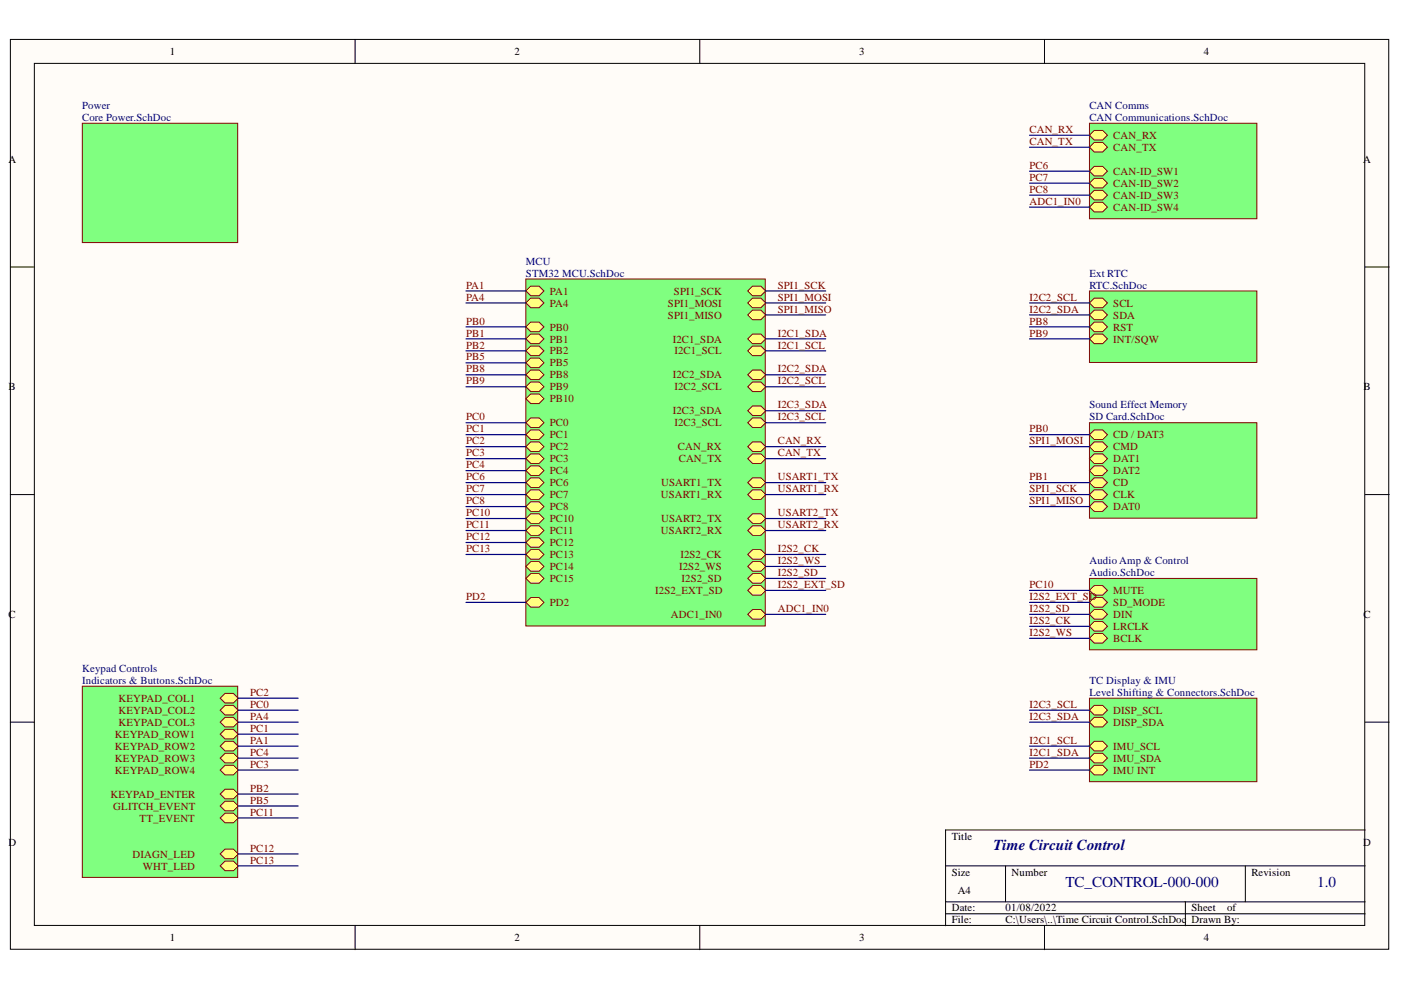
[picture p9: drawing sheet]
<svg xmlns="http://www.w3.org/2000/svg" width="297mm" height="210mm" viewBox="0 0 297 210" stroke-linecap="round" stroke-linejoin="round" font-family="sans-serif">
<defs><g id="words">
<g font-size="3.2" fill="#000080">
<text x="210.7" y="180.3">Time Circuit Control</text>
<text x="225.9" y="188">TC_CONTROL-000-000</text>
<text x="279.3" y="188">1.0</text>
</g>
<g font-size="2.3">
<text x="36" y="11.7">1</text>
<text x="109.1" y="11.7">2</text>
<text x="182.2" y="11.7">3</text>
<text x="255.2" y="11.7">4</text>
<text x="1.8" y="34.5">A</text>
<text x="289" y="34.5">A</text>
<text x="1.8" y="82.8">B</text>
<text x="289.1" y="82.8">B</text>
<text x="1.8" y="131">C</text>
<text x="289.1" y="131">C</text>
<text x="1.8" y="179.3">D</text>
<text x="201.8" y="178">Title</text>
<text x="289" y="179.3">D</text>
<text x="201.8" y="185.6">Size</text>
<text x="214.5" y="185.6">Number</text>
<text x="265.3" y="185.6">Revision</text>
<text x="203" y="189.4">A4</text>
<text x="201.8" y="193.3">Date:</text>
<text x="201.8" y="195.8">File:</text>
<text x="213.2" y="193.3">01/08/2022</text>
<text x="213.2" y="195.8">C:\Users\..\Time Circuit Control.SchDoc</text>
<text x="252.6" y="193.3">Sheet</text>
<text x="252.6" y="195.8">Drawn By:</text>
<text x="260.2" y="193.3">of</text>
<text x="36" y="199.6">1</text>
<text x="109.1" y="199.6">2</text>
<text x="182.2" y="199.6">3</text>
<text x="255.2" y="199.6">4</text>
</g>
<g font-size="2.3" fill="#000080">
<text x="17.4" y="23.1">Power</text>
<text x="231" y="23.1">CAN Comms</text>
<text x="17.4" y="25.6">Core Power.SchDoc</text>
<text x="231" y="25.6">CAN Communications.SchDoc</text>
<text x="111.5" y="56.1">MCU</text>
<text x="111.5" y="58.7">STM32 MCU.SchDoc</text>
<text x="231" y="58.7">Ext RTC</text>
<text x="231" y="61.2">RTC.SchDoc</text>
<text x="231" y="86.6">Sound Effect Memory</text>
<text x="231" y="89.1">SD Card.SchDoc</text>
<text x="231" y="119.6">Audio Amp &amp; Control</text>
<text x="231" y="122.2">Audio.SchDoc</text>
<text x="17.4" y="142.4">Keypad Controls</text>
<text x="17.4" y="145">Indicators &amp; Buttons.SchDoc</text>
<text x="231" y="145">TC Display &amp; IMU</text>
<text x="231" y="147.5">Level Shifting &amp; Connectors.SchDoc</text>
</g>
<g font-size="2.3" fill="#800000">
<text x="218.3" y="28.2">CAN_RX</text>
<text x="236" y="29.4">CAN_RX</text>
<text x="218.3" y="30.7">CAN_TX</text>
<text x="218.3" y="35.8">PC6</text>
<text x="236" y="32">CAN_TX</text>
<text x="218.3" y="40.8">PC8</text>
<text x="218.3" y="38.3">PC7</text>
<text x="236" y="37">CAN-ID_SW1</text>
<text x="236" y="39.6">CAN-ID_SW2</text>
<text x="218.3" y="43.5">ADC1_IN0</text>
<text x="236" y="42.1">CAN-ID_SW3</text>
<text x="236" y="44.7">CAN-ID_SW4</text>
<text x="98.8" y="61.2">PA1</text>
<text x="98.8" y="63.7">PA4</text>
<text x="116.6" y="62.5">PA1</text>
<text x="116.6" y="65">PA4</text>
<text x="141.6" y="65">SPI1_MOSI</text>
<text x="142.9" y="62.5">SPI1_SCK</text>
<text x="164.9" y="61.2">SPI1_SCK</text>
<text x="164.9" y="63.7">SPI1_MOSI</text>
<text x="218.3" y="63.7">I2C2_SCL</text>
<text x="236" y="65">SCL</text>
<text x="98.8" y="68.8">PB0</text>
<text x="98.8" y="71.4">PB1</text>
<text x="116.6" y="70.1">PB0</text>
<text x="141.6" y="67.6">SPI1_MISO</text>
<text x="164.9" y="66.3">SPI1_MISO</text>
<text x="164.9" y="71.4">I2C1_SDA</text>
<text x="218.3" y="66.3">I2C2_SDA</text>
<text x="218.3" y="71.4">PB9</text>
<text x="218.3" y="68.8">PB8</text>
<text x="236" y="67.6">SDA</text>
<text x="236" y="70.1">RST</text>
<text x="98.8" y="73.9">PB2</text>
<text x="98.8" y="76.4">PB5</text>
<text x="116.6" y="75.2">PB2</text>
<text x="116.6" y="72.6">PB1</text>
<text x="116.6" y="77.7">PB5</text>
<text x="142.6" y="72.6">I2C1_SDA</text>
<text x="143" y="75.2">I2C1_SCL</text>
<text x="164.9" y="73.9">I2C1_SCL</text>
<text x="236" y="72.6">INT/SQW</text>
<text x="98.8" y="79">PB8</text>
<text x="98.8" y="81.5">PB9</text>
<text x="116.6" y="82.8">PB9</text>
<text x="116.6" y="80.2">PB8</text>
<text x="142.6" y="80.2">I2C2_SDA</text>
<text x="143" y="82.8">I2C2_SCL</text>
<text x="164.9" y="79">I2C2_SDA</text>
<text x="164.9" y="81.5">I2C2_SCL</text>
<text x="98.8" y="89.1">PC0</text>
<text x="116.6" y="85.3">PB10</text>
<text x="142.6" y="87.8">I2C3_SDA</text>
<text x="164.9" y="86.6">I2C3_SDA</text>
<text x="164.9" y="89.1">I2C3_SCL</text>
<text x="98.8" y="91.6">PC1</text>
<text x="98.8" y="94.2">PC2</text>
<text x="116.6" y="92.9">PC1</text>
<text x="116.6" y="90.4">PC0</text>
<text x="116.6" y="95.4">PC2</text>
<text x="143" y="90.4">I2C3_SCL</text>
<text x="143.7" y="95.4">CAN_RX</text>
<text x="164.9" y="94.2">CAN_RX</text>
<text x="218.3" y="94.2">SPI1_MOSI</text>
<text x="218.3" y="91.6">PB0</text>
<text x="236" y="92.9">CD / DAT3</text>
<text x="236" y="95.4">CMD</text>
<text x="98.8" y="96.7">PC3</text>
<text x="98.8" y="99.3">PC4</text>
<text x="98.8" y="101.8">PC6</text>
<text x="116.6" y="100.5">PC4</text>
<text x="116.6" y="98">PC3</text>
<text x="143.9" y="98">CAN_TX</text>
<text x="164.9" y="96.7">CAN_TX</text>
<text x="164.9" y="101.8">USART1_TX</text>
<text x="218.3" y="101.8">PB1</text>
<text x="236" y="98">DAT1</text>
<text x="236" y="100.5">DAT2</text>
<text x="98.8" y="104.4">PC7</text>
<text x="98.8" y="106.9">PC8</text>
<text x="116.6" y="105.7">PC7</text>
<text x="116.6" y="103.1">PC6</text>
<text x="140.1" y="105.7">USART1_RX</text>
<text x="140.2" y="103.1">USART1_TX</text>
<text x="164.9" y="104.4">USART1_RX</text>
<text x="218.3" y="104.4">SPI1_SCK</text>
<text x="218.3" y="106.9">SPI1_MISO</text>
<text x="236" y="103.1">CD</text>
<text x="236" y="105.7">CLK</text>
<text x="98.8" y="112">PC11</text>
<text x="98.8" y="109.5">PC10</text>
<text x="116.6" y="113.3">PC11</text>
<text x="116.6" y="110.7">PC10</text>
<text x="116.6" y="108.2">PC8</text>
<text x="140.1" y="113.3">USART2_RX</text>
<text x="140.2" y="110.7">USART2_TX</text>
<text x="164.9" y="109.5">USART2_TX</text>
<text x="164.9" y="112">USART2_RX</text>
<text x="236" y="108.2">DAT0</text>
<text x="98.8" y="114.6">PC12</text>
<text x="98.8" y="117.1">PC13</text>
<text x="116.6" y="115.8">PC12</text>
<text x="116.6" y="118.4">PC13</text>
<text x="144.2" y="118.4">I2S2_CK</text>
<text x="164.9" y="117.1">I2S2_CK</text>
<text x="164.9" y="119.6">I2S2_WS</text>
<text x="116.6" y="123.4">PC15</text>
<text x="116.6" y="120.9">PC14</text>
<text x="138.9" y="126">I2S2_EXT_SD</text>
<text x="144" y="120.9">I2S2_WS</text>
<text x="144.5" y="123.4">I2S2_SD</text>
<text x="164.9" y="122.2">I2S2_SD</text>
<text x="164.9" y="124.7">I2S2_EXT_SD</text>
<text x="218.3" y="124.7">PC10</text>
<text x="236" y="126">MUTE</text>
<text x="98.8" y="127.2">PD2</text>
<text x="116.6" y="128.5">PD2</text>
<text x="142.2" y="131">ADC1_IN0</text>
<text x="164.9" y="129.8">ADC1_IN0</text>
<text x="218.3" y="129.8">I2S2_SD</text>
<text x="218.3" y="127.2">I2S2_EXT_SD</text>
<text x="236" y="131">DIN</text>
<text x="236" y="128.5">SD_MODE</text>
<text x="218.3" y="134.8">I2S2_WS</text>
<text x="218.3" y="132.3">I2S2_CK</text>
<text x="236" y="133.6">LRCLK</text>
<text x="236" y="136.1">BCLK</text>
<text x="25.1" y="148.8">KEYPAD_COL1</text>
<text x="53" y="147.5">PC2</text>
<text x="25.1" y="151.3">KEYPAD_COL2</text>
<text x="25.1" y="153.9">KEYPAD_COL3</text>
<text x="53" y="155.1">PC1</text>
<text x="53" y="150.1">PC0</text>
<text x="53" y="152.6">PA4</text>
<text x="218.3" y="152.6">I2C3_SDA</text>
<text x="218.3" y="150.1">I2C3_SCL</text>
<text x="236" y="153.9">DISP_SDA</text>
<text x="236" y="151.3">DISP_SCL</text>
<text x="24.4" y="158.9">KEYPAD_ROW2</text>
<text x="24.4" y="156.4">KEYPAD_ROW1</text>
<text x="24.4" y="161.5">KEYPAD_ROW3</text>
<text x="53" y="160.2">PC4</text>
<text x="53" y="157.7">PA1</text>
<text x="218.3" y="160.2">I2C1_SDA</text>
<text x="218.3" y="157.7">I2C1_SCL</text>
<text x="236" y="161.5">IMU_SDA</text>
<text x="236" y="158.9">IMU_SCL</text>
<text x="24.4" y="164.1">KEYPAD_ROW4</text>
<text x="53" y="162.7">PC3</text>
<text x="53" y="167.9">PB2</text>
<text x="218.3" y="162.7">PD2</text>
<text x="236" y="164.1">IMU INT</text>
<text x="23.4" y="169.2">KEYPAD_ENTER</text>
<text x="24" y="171.7">GLITCH_EVENT</text>
<text x="53" y="173">PC11</text>
<text x="53" y="170.4">PB5</text>
<text x="29.6" y="174.2">TT_EVENT</text>
<text x="28.1" y="181.8">DIAGN_LED</text>
<text x="30.3" y="184.4">WHT_LED</text>
<text x="53" y="183.1">PC13</text>
<text x="53" y="180.6">PC12</text>
</g>
</g></defs>
<g fill="#fffcf8" stroke="#000" stroke-width=".21">
<path d="M2.2 8.4h292.2v192.9h-292.2z"/>
<path d="M7.3 13.4h282.1v182.8h-282.1z"/>
</g>
<g fill="none" stroke="#000" stroke-width=".21">
<path d="M75.3 8.4v5M148.4 8.4v5M221.5 8.4v5M2.2 56.6h5.1M289.5 56.6h5M2.2 104.9h5.1M289.5 104.9h5M2.2 153.1h5.1M289.5 153.1h5M289.5 176h-89v20.3M75.3 196.3v5.1M148.4 196.3v5.1"/>
<path d="M200.5 183.6h89M200.5 191.2h89M200.5 193.7h89M213.2 183.6v7.6M221.5 196.3v5.1M251.3 191.2v5.1M264 183.6v7.6"/>
</g>
<path d="M111.5 59.2h50.7v73.5h-50.7z" fill="#80ff80" stroke="#800000" stroke-width=".21"/>
<path d="M158.5 61.7l1.1-1h1.7l1.1 1-1.1 1h-1.7z" fill-rule="evenodd" fill="#ffff80"/>
<path d="M158.5 61.7l1.1-1h1.7l1.1 1-1.1 1h-1.7z" fill="none" stroke="#800000" stroke-width=".21"/>
<path d="M158.5 64.2l1.1-1h1.7l1.1 1-1.1 1h-1.7z" fill-rule="evenodd" fill="#ffff80"/>
<path d="M158.5 64.2l1.1-1h1.7l1.1 1-1.1 1h-1.7z" fill="none" stroke="#800000" stroke-width=".21"/>
<path d="M111.5 61.7l1-1h1.8l1 1-1 1h-1.8z" fill-rule="evenodd" fill="#ffff80"/>
<path d="M111.5 61.7l1-1h1.8l1 1-1 1h-1.8z" fill="none" stroke="#800000" stroke-width=".21"/>
<path d="M111.5 64.2l1-1h1.8l1 1-1 1h-1.8z" fill-rule="evenodd" fill="#ffff80"/>
<path d="M111.5 64.2l1-1h1.8l1 1-1 1h-1.8z" fill="none" stroke="#800000" stroke-width=".21"/>
<path d="M111.5 115l1-1h1.8l1 1-1 1h-1.8z" fill-rule="evenodd" fill="#ffff80"/>
<path d="M111.5 115l1-1h1.8l1 1-1 1h-1.8z" fill="none" stroke="#800000" stroke-width=".21"/>
<path d="M158.5 117.6l1.1-1.1h1.7l1.1 1.1-1.1 1h-1.7z" fill-rule="evenodd" fill="#ffff80"/>
<path d="M158.5 117.6l1.1-1.1h1.7l1.1 1.1-1.1 1h-1.7z" fill="none" stroke="#800000" stroke-width=".21"/>
<path d="M111.5 99.8l1-1h1.8l1 1-1 1h-1.8z" fill-rule="evenodd" fill="#ffff80"/>
<path d="M111.5 99.8l1-1h1.8l1 1-1 1h-1.8z" fill="none" stroke="#800000" stroke-width=".21"/>
<path d="M158.5 120.1l1.1-1h1.7l1.1 1-1.1 1h-1.7z" fill-rule="evenodd" fill="#ffff80"/>
<path d="M158.5 120.1l1.1-1h1.7l1.1 1-1.1 1h-1.7z" fill="none" stroke="#800000" stroke-width=".21"/>
<path d="M158.5 122.6l1.1-1h1.7l1.1 1-1.1 1.1h-1.7z" fill-rule="evenodd" fill="#ffff80"/>
<path d="M158.5 122.6l1.1-1h1.7l1.1 1-1.1 1.1h-1.7z" fill="none" stroke="#800000" stroke-width=".21"/>
<path d="M111.5 127.7l1-1h1.8l1 1-1 1h-1.8z" fill-rule="evenodd" fill="#ffff80"/>
<path d="M111.5 127.7l1-1h1.8l1 1-1 1h-1.8z" fill="none" stroke="#800000" stroke-width=".21"/>
<path d="M111.5 122.6l1-1h1.8l1 1-1 1.1h-1.8z" fill-rule="evenodd" fill="#ffff80"/>
<path d="M111.5 122.6l1-1h1.8l1 1-1 1.1h-1.8z" fill="none" stroke="#800000" stroke-width=".21"/>
<path d="M111.5 92.2l1-1h1.8l1 1-1 1h-1.8z" fill-rule="evenodd" fill="#ffff80"/>
<path d="M111.5 92.2l1-1h1.8l1 1-1 1h-1.8z" fill="none" stroke="#800000" stroke-width=".21"/>
<path d="M111.5 89.6l1-1h1.8l1 1-1 1h-1.8z" fill-rule="evenodd" fill="#ffff80"/>
<path d="M111.5 89.6l1-1h1.8l1 1-1 1h-1.8z" fill="none" stroke="#800000" stroke-width=".21"/>
<path d="M111.5 120.1l1-1h1.8l1 1-1 1h-1.8z" fill-rule="evenodd" fill="#ffff80"/>
<path d="M111.5 120.1l1-1h1.8l1 1-1 1h-1.8z" fill="none" stroke="#800000" stroke-width=".21"/>
<path d="M111.5 117.6l1-1.1h1.8l1 1.1-1 1h-1.8z" fill-rule="evenodd" fill="#ffff80"/>
<path d="M111.5 117.6l1-1.1h1.8l1 1.1-1 1h-1.8z" fill="none" stroke="#800000" stroke-width=".21"/>
<path d="M111.5 82l1-1h1.8l1 1-1 1h-1.8z" fill-rule="evenodd" fill="#ffff80"/>
<path d="M111.5 82l1-1h1.8l1 1-1 1h-1.8z" fill="none" stroke="#800000" stroke-width=".21"/>
<path d="M111.5 79.5l1-1h1.8l1 1-1 1h-1.8z" fill-rule="evenodd" fill="#ffff80"/>
<path d="M111.5 79.5l1-1h1.8l1 1-1 1h-1.8z" fill="none" stroke="#800000" stroke-width=".21"/>
<path d="M111.5 112.5l1-1h1.8l1 1-1 1h-1.8z" fill-rule="evenodd" fill="#ffff80"/>
<path d="M111.5 112.5l1-1h1.8l1 1-1 1h-1.8z" fill="none" stroke="#800000" stroke-width=".21"/>
<path d="M111.5 109.9l1-1h1.8l1 1-1 1.1h-1.8z" fill-rule="evenodd" fill="#ffff80"/>
<path d="M111.5 109.9l1-1h1.8l1 1-1 1.1h-1.8z" fill="none" stroke="#800000" stroke-width=".21"/>
<path d="M158.5 125.2l1.1-1h1.7l1.1 1-1.1 1h-1.7z" fill-rule="evenodd" fill="#ffff80"/>
<path d="M158.5 125.2l1.1-1h1.7l1.1 1-1.1 1h-1.7z" fill="none" stroke="#800000" stroke-width=".21"/>
<path d="M158.5 71.8l1.1-1h1.7l1.1 1-1.1 1.1h-1.7z" fill-rule="evenodd" fill="#ffff80"/>
<path d="M158.5 71.8l1.1-1h1.7l1.1 1-1.1 1.1h-1.7z" fill="none" stroke="#800000" stroke-width=".21"/>
<path d="M158.5 74.4l1.1-1h1.7l1.1 1-1.1 1h-1.7z" fill-rule="evenodd" fill="#ffff80"/>
<path d="M158.5 74.4l1.1-1h1.7l1.1 1-1.1 1h-1.7z" fill="none" stroke="#800000" stroke-width=".21"/>
<path d="M111.5 74.4l1-1h1.8l1 1-1 1h-1.8z" fill-rule="evenodd" fill="#ffff80"/>
<path d="M111.5 74.4l1-1h1.8l1 1-1 1h-1.8z" fill="none" stroke="#800000" stroke-width=".21"/>
<path d="M111.5 71.8l1-1h1.8l1 1-1 1.1h-1.8z" fill-rule="evenodd" fill="#ffff80"/>
<path d="M111.5 71.8l1-1h1.8l1 1-1 1.1h-1.8z" fill="none" stroke="#800000" stroke-width=".21"/>
<path d="M158.5 79.5l1.1-1h1.7l1.1 1-1.1 1h-1.7z" fill-rule="evenodd" fill="#ffff80"/>
<path d="M158.5 79.5l1.1-1h1.7l1.1 1-1.1 1h-1.7z" fill="none" stroke="#800000" stroke-width=".21"/>
<path d="M158.5 82l1.1-1h1.7l1.1 1-1.1 1h-1.7z" fill-rule="evenodd" fill="#ffff80"/>
<path d="M158.5 82l1.1-1h1.7l1.1 1-1.1 1h-1.7z" fill="none" stroke="#800000" stroke-width=".21"/>
<path d="M111.5 84.5l1-1h1.8l1 1-1 1.1h-1.8z" fill-rule="evenodd" fill="#ffff80"/>
<path d="M111.5 84.5l1-1h1.8l1 1-1 1.1h-1.8z" fill="none" stroke="#800000" stroke-width=".21"/>
<path d="M111.5 69.3l1-1h1.8l1 1-1 1h-1.8z" fill-rule="evenodd" fill="#ffff80"/>
<path d="M111.5 69.3l1-1h1.8l1 1-1 1h-1.8z" fill="none" stroke="#800000" stroke-width=".21"/>
<path d="M158.5 94.7l1.1-1h1.7l1.1 1-1.1 1h-1.7z" fill-rule="evenodd" fill="#ffff80"/>
<path d="M158.5 94.7l1.1-1h1.7l1.1 1-1.1 1h-1.7z" fill="none" stroke="#800000" stroke-width=".21"/>
<path d="M158.5 97.2l1.1-1h1.7l1.1 1-1.1 1.1h-1.7z" fill-rule="evenodd" fill="#ffff80"/>
<path d="M158.5 97.2l1.1-1h1.7l1.1 1-1.1 1.1h-1.7z" fill="none" stroke="#800000" stroke-width=".21"/>
<path d="M158.5 109.9l1.1-1h1.7l1.1 1-1.1 1.1h-1.7z" fill-rule="evenodd" fill="#ffff80"/>
<path d="M158.5 109.9l1.1-1h1.7l1.1 1-1.1 1.1h-1.7z" fill="none" stroke="#800000" stroke-width=".21"/>
<path d="M111.5 104.9l1-1.1h1.8l1 1.1-1 1h-1.8z" fill-rule="evenodd" fill="#ffff80"/>
<path d="M111.5 104.9l1-1.1h1.8l1 1.1-1 1h-1.8z" fill="none" stroke="#800000" stroke-width=".21"/>
<path d="M111.5 107.4l1-1h1.8l1 1-1 1h-1.8z" fill-rule="evenodd" fill="#ffff80"/>
<path d="M111.5 107.4l1-1h1.8l1 1-1 1h-1.8z" fill="none" stroke="#800000" stroke-width=".21"/>
<path d="M158.5 87.1l1.1-1h1.7l1.1 1-1.1 1h-1.7z" fill-rule="evenodd" fill="#ffff80"/>
<path d="M158.5 87.1l1.1-1h1.7l1.1 1-1.1 1h-1.7z" fill="none" stroke="#800000" stroke-width=".21"/>
<path d="M158.5 112.5l1.1-1h1.7l1.1 1-1.1 1h-1.7z" fill-rule="evenodd" fill="#ffff80"/>
<path d="M158.5 112.5l1.1-1h1.7l1.1 1-1.1 1h-1.7z" fill="none" stroke="#800000" stroke-width=".21"/>
<path d="M111.5 102.3l1-1h1.8l1 1-1 1h-1.8z" fill-rule="evenodd" fill="#ffff80"/>
<path d="M111.5 102.3l1-1h1.8l1 1-1 1h-1.8z" fill="none" stroke="#800000" stroke-width=".21"/>
<path d="M158.5 89.6l1.1-1h1.7l1.1 1-1.1 1h-1.7z" fill-rule="evenodd" fill="#ffff80"/>
<path d="M158.5 89.6l1.1-1h1.7l1.1 1-1.1 1h-1.7z" fill="none" stroke="#800000" stroke-width=".21"/>
<path d="M158.5 102.3l1.1-1h1.7l1.1 1-1.1 1h-1.7z" fill-rule="evenodd" fill="#ffff80"/>
<path d="M158.5 102.3l1.1-1h1.7l1.1 1-1.1 1h-1.7z" fill="none" stroke="#800000" stroke-width=".21"/>
<path d="M158.5 104.9l1.1-1.1h1.7l1.1 1.1-1.1 1h-1.7z" fill-rule="evenodd" fill="#ffff80"/>
<path d="M158.5 104.9l1.1-1.1h1.7l1.1 1.1-1.1 1h-1.7z" fill="none" stroke="#800000" stroke-width=".21"/>
<path d="M111.5 76.9l1-1h1.8l1 1-1 1h-1.8z" fill-rule="evenodd" fill="#ffff80"/>
<path d="M111.5 76.9l1-1h1.8l1 1-1 1h-1.8z" fill="none" stroke="#800000" stroke-width=".21"/>
<path d="M158.5 66.8l1.1-1h1.7l1.1 1-1.1 1h-1.7z" fill-rule="evenodd" fill="#ffff80"/>
<path d="M158.5 66.8l1.1-1h1.7l1.1 1-1.1 1h-1.7z" fill="none" stroke="#800000" stroke-width=".21"/>
<path d="M111.5 97.2l1-1h1.8l1 1-1 1.1h-1.8z" fill-rule="evenodd" fill="#ffff80"/>
<path d="M111.5 97.2l1-1h1.8l1 1-1 1.1h-1.8z" fill="none" stroke="#800000" stroke-width=".21"/>
<path d="M111.5 94.7l1-1h1.8l1 1-1 1h-1.8z" fill-rule="evenodd" fill="#ffff80"/>
<path d="M111.5 94.7l1-1h1.8l1 1-1 1h-1.8z" fill="none" stroke="#800000" stroke-width=".21"/>
<path d="M158.5 130.3l1.1-1.1h1.7l1.1 1.1-1.1 1h-1.7z" fill-rule="evenodd" fill="#ffff80"/>
<path d="M158.5 130.3l1.1-1.1h1.7l1.1 1.1-1.1 1h-1.7z" fill="none" stroke="#800000" stroke-width=".21"/>
<path d="M231 26.1h35.5v20.3h-35.5z" fill="#80ff80" stroke="#800000" stroke-width=".21"/>
<path d="M231 28.7l1-1h1.8l1 1-1 1h-1.8z" fill-rule="evenodd" fill="#ffff80"/>
<path d="M231 28.7l1-1h1.8l1 1-1 1h-1.8z" fill="none" stroke="#800000" stroke-width=".21"/>
<path d="M231 31.2l1-1h1.8l1 1-1 1h-1.8z" fill-rule="evenodd" fill="#ffff80"/>
<path d="M231 31.2l1-1h1.8l1 1-1 1h-1.8z" fill="none" stroke="#800000" stroke-width=".21"/>
<path d="M231 36.3l1-1h1.8l1 1-1 1h-1.8z" fill-rule="evenodd" fill="#ffff80"/>
<path d="M231 36.3l1-1h1.8l1 1-1 1h-1.8z" fill="none" stroke="#800000" stroke-width=".21"/>
<path d="M231 38.8l1-1h1.8l1 1-1 1.1h-1.8z" fill-rule="evenodd" fill="#ffff80"/>
<path d="M231 38.8l1-1h1.8l1 1-1 1.1h-1.8z" fill="none" stroke="#800000" stroke-width=".21"/>
<path d="M231 41.4l1-1h1.8l1 1-1 1h-1.8z" fill-rule="evenodd" fill="#ffff80"/>
<path d="M231 41.4l1-1h1.8l1 1-1 1h-1.8z" fill="none" stroke="#800000" stroke-width=".21"/>
<path d="M231 43.9l1-1h1.8l1 1-1 1h-1.8z" fill-rule="evenodd" fill="#ffff80"/>
<path d="M231 43.9l1-1h1.8l1 1-1 1h-1.8z" fill="none" stroke="#800000" stroke-width=".21"/>
<path d="M231 61.7h35.5v15.2h-35.5z" fill="#80ff80" stroke="#800000" stroke-width=".21"/>
<path d="M231 66.8l1-1h1.8l1 1-1 1h-1.8z" fill-rule="evenodd" fill="#ffff80"/>
<path d="M231 66.8l1-1h1.8l1 1-1 1h-1.8z" fill="none" stroke="#800000" stroke-width=".21"/>
<path d="M231 69.3l1-1h1.8l1 1-1 1h-1.8z" fill-rule="evenodd" fill="#ffff80"/>
<path d="M231 69.3l1-1h1.8l1 1-1 1h-1.8z" fill="none" stroke="#800000" stroke-width=".21"/>
<path d="M231 71.8l1-1h1.8l1 1-1 1.1h-1.8z" fill-rule="evenodd" fill="#ffff80"/>
<path d="M231 71.8l1-1h1.8l1 1-1 1.1h-1.8z" fill="none" stroke="#800000" stroke-width=".21"/>
<path d="M231 64.2l1-1h1.8l1 1-1 1h-1.8z" fill-rule="evenodd" fill="#ffff80"/>
<path d="M231 64.2l1-1h1.8l1 1-1 1h-1.8z" fill="none" stroke="#800000" stroke-width=".21"/>
<g fill="#80ff80" stroke="#800000" stroke-width=".21">
<path d="M17.5 26.1h32.9v25.3h-32.9z"/>
<path d="M231 89.6h35.5v20.3h-35.5z"/>
</g>
<path d="M231 92.2l1-1h1.8l1 1-1 1h-1.8z" fill-rule="evenodd" fill="#ffff80"/>
<path d="M231 92.2l1-1h1.8l1 1-1 1h-1.8z" fill="none" stroke="#800000" stroke-width=".21"/>
<path d="M231 94.7l1-1h1.8l1 1-1 1h-1.8z" fill-rule="evenodd" fill="#ffff80"/>
<path d="M231 94.7l1-1h1.8l1 1-1 1h-1.8z" fill="none" stroke="#800000" stroke-width=".21"/>
<path d="M231 97.2l1-1h1.8l1 1-1 1.1h-1.8z" fill-rule="evenodd" fill="#ffff80"/>
<path d="M231 97.2l1-1h1.8l1 1-1 1.1h-1.8z" fill="none" stroke="#800000" stroke-width=".21"/>
<path d="M231 99.8l1-1h1.8l1 1-1 1h-1.8z" fill-rule="evenodd" fill="#ffff80"/>
<path d="M231 99.8l1-1h1.8l1 1-1 1h-1.8z" fill="none" stroke="#800000" stroke-width=".21"/>
<path d="M231 102.3l1-1h1.8l1 1-1 1h-1.8z" fill-rule="evenodd" fill="#ffff80"/>
<path d="M231 102.3l1-1h1.8l1 1-1 1h-1.8z" fill="none" stroke="#800000" stroke-width=".21"/>
<path d="M231 104.9l1-1.1h1.8l1 1.1-1 1h-1.8z" fill-rule="evenodd" fill="#ffff80"/>
<path d="M231 104.9l1-1.1h1.8l1 1.1-1 1h-1.8z" fill="none" stroke="#800000" stroke-width=".21"/>
<path d="M231 107.4l1-1h1.8l1 1-1 1h-1.8z" fill-rule="evenodd" fill="#ffff80"/>
<path d="M231 107.4l1-1h1.8l1 1-1 1h-1.8z" fill="none" stroke="#800000" stroke-width=".21"/>
<path d="M231 122.6h35.5v15.2h-35.5z" fill="#80ff80" stroke="#800000" stroke-width=".21"/>
<path d="M231 130.3l1-1.1h1.8l1 1.1-1 1h-1.8z" fill-rule="evenodd" fill="#ffff80"/>
<path d="M231 130.3l1-1.1h1.8l1 1.1-1 1h-1.8z" fill="none" stroke="#800000" stroke-width=".21"/>
<path d="M231 127.7l1-1h1.8l1 1-1 1h-1.8z" fill-rule="evenodd" fill="#ffff80"/>
<path d="M231 127.7l1-1h1.8l1 1-1 1h-1.8z" fill="none" stroke="#800000" stroke-width=".21"/>
<path d="M231 132.8l1-1h1.8l1 1-1 1h-1.8z" fill-rule="evenodd" fill="#ffff80"/>
<path d="M231 132.8l1-1h1.8l1 1-1 1h-1.8z" fill="none" stroke="#800000" stroke-width=".21"/>
<path d="M231 125.2l1-1h1.8l1 1-1 1h-1.8z" fill-rule="evenodd" fill="#ffff80"/>
<path d="M231 125.2l1-1h1.8l1 1-1 1h-1.8z" fill="none" stroke="#800000" stroke-width=".21"/>
<path d="M231 135.3l1-1h1.8l1 1-1 1.1h-1.8z" fill-rule="evenodd" fill="#ffff80"/>
<path d="M231 135.3l1-1h1.8l1 1-1 1.1h-1.8z" fill="none" stroke="#800000" stroke-width=".21"/>
<path d="M231 148h35.5v17.7h-35.5z" fill="#80ff80" stroke="#800000" stroke-width=".21"/>
<path d="M231 163.3l1-1h1.8l1 1-1 1h-1.8z" fill-rule="evenodd" fill="#ffff80"/>
<path d="M231 163.3l1-1h1.8l1 1-1 1h-1.8z" fill="none" stroke="#800000" stroke-width=".21"/>
<path d="M231 153.1l1-1h1.8l1 1-1 1h-1.8z" fill-rule="evenodd" fill="#ffff80"/>
<path d="M231 153.1l1-1h1.8l1 1-1 1h-1.8z" fill="none" stroke="#800000" stroke-width=".21"/>
<path d="M231 160.7l1-1h1.8l1 1-1 1.1h-1.8z" fill-rule="evenodd" fill="#ffff80"/>
<path d="M231 160.7l1-1h1.8l1 1-1 1.1h-1.8z" fill="none" stroke="#800000" stroke-width=".21"/>
<path d="M231 158.2l1-1h1.8l1 1-1 1h-1.8z" fill-rule="evenodd" fill="#ffff80"/>
<path d="M231 158.2l1-1h1.8l1 1-1 1h-1.8z" fill="none" stroke="#800000" stroke-width=".21"/>
<path d="M231 150.6l1-1h1.8l1 1-1 1h-1.8z" fill-rule="evenodd" fill="#ffff80"/>
<path d="M231 150.6l1-1h1.8l1 1-1 1h-1.8z" fill="none" stroke="#800000" stroke-width=".21"/>
<path d="M17.5 145.5h32.9v40.5h-32.9z" fill="#80ff80" stroke="#800000" stroke-width=".21"/>
<path d="M46.7 150.6l1-1h1.8l1 1-1 1h-1.8z" fill-rule="evenodd" fill="#ffff80"/>
<path d="M46.7 150.6l1-1h1.8l1 1-1 1h-1.8z" fill="none" stroke="#800000" stroke-width=".21"/>
<path d="M46.7 168.4l1-1.1h1.8l1 1.1-1 1h-1.8z" fill-rule="evenodd" fill="#ffff80"/>
<path d="M46.7 168.4l1-1.1h1.8l1 1.1-1 1h-1.8z" fill="none" stroke="#800000" stroke-width=".21"/>
<path d="M46.7 148l1-1h1.8l1 1-1 1.1h-1.8z" fill-rule="evenodd" fill="#ffff80"/>
<path d="M46.7 148l1-1h1.8l1 1-1 1.1h-1.8z" fill="none" stroke="#800000" stroke-width=".21"/>
<path d="M46.7 170.9l1-1h1.8l1 1-1 1h-1.8z" fill-rule="evenodd" fill="#ffff80"/>
<path d="M46.7 170.9l1-1h1.8l1 1-1 1h-1.8z" fill="none" stroke="#800000" stroke-width=".21"/>
<path d="M46.7 181.1l1-1.1h1.8l1 1.1-1 1h-1.8z" fill-rule="evenodd" fill="#ffff80"/>
<path d="M46.7 181.1l1-1.1h1.8l1 1.1-1 1h-1.8z" fill="none" stroke="#800000" stroke-width=".21"/>
<path d="M46.7 158.2l1-1h1.8l1 1-1 1h-1.8z" fill-rule="evenodd" fill="#ffff80"/>
<path d="M46.7 158.2l1-1h1.8l1 1-1 1h-1.8z" fill="none" stroke="#800000" stroke-width=".21"/>
<path d="M46.7 153.1l1-1h1.8l1 1-1 1h-1.8z" fill-rule="evenodd" fill="#ffff80"/>
<path d="M46.7 153.1l1-1h1.8l1 1-1 1h-1.8z" fill="none" stroke="#800000" stroke-width=".21"/>
<path d="M46.7 173.4l1-1h1.8l1 1-1 1h-1.8z" fill-rule="evenodd" fill="#ffff80"/>
<path d="M46.7 173.4l1-1h1.8l1 1-1 1h-1.8z" fill="none" stroke="#800000" stroke-width=".21"/>
<path d="M46.7 155.7l1-1.1h1.8l1 1.1-1 1h-1.8z" fill-rule="evenodd" fill="#ffff80"/>
<path d="M46.7 155.7l1-1.1h1.8l1 1.1-1 1h-1.8z" fill="none" stroke="#800000" stroke-width=".21"/>
<path d="M46.7 163.3l1-1h1.8l1 1-1 1h-1.8z" fill-rule="evenodd" fill="#ffff80"/>
<path d="M46.7 163.3l1-1h1.8l1 1-1 1h-1.8z" fill="none" stroke="#800000" stroke-width=".21"/>
<path d="M46.7 183.6l1-1h1.8l1 1-1 1h-1.8z" fill-rule="evenodd" fill="#ffff80"/>
<path d="M46.7 183.6l1-1h1.8l1 1-1 1h-1.8z" fill="none" stroke="#800000" stroke-width=".21"/>
<path d="M46.7 160.7l1-1h1.8l1 1-1 1.1h-1.8z" fill-rule="evenodd" fill="#ffff80"/>
<path d="M46.7 160.7l1-1h1.8l1 1-1 1.1h-1.8z" fill="none" stroke="#800000" stroke-width=".21"/>
<g fill="none" stroke="#000080" stroke-width=".25">
<path d="M218.3 28.7h12.7M218.3 31.2h12.7M218.3 36.3h12.7M218.3 38.8h12.7M218.3 41.4h12.7M218.3 43.9h12.7M98.8 61.7h12.7M98.8 64.2h12.7M98.8 71.8h12.7M98.8 74.4h12.7M98.8 79.5h12.7M98.8 69.3h12.7"/>
<path d="M98.8 76.9h12.7M162.4 61.7h12.7M162.4 64.2h12.7M162.4 66.8h12.7M162.4 71.8h12.7M162.4 74.4h12.7M162.4 79.5h12.7M218.3 64.2h12.7M218.3 66.8h12.7M218.3 71.8h12.7M218.3 69.3h12.7M98.8 82h12.7"/>
<path d="M98.8 89.6h12.7M98.8 94.7h12.7M98.8 97.2h12.7M98.8 92.2h12.7M98.8 99.8h12.7M162.4 82h12.7M162.4 87.1h12.7M162.4 89.6h12.7M162.4 94.7h12.7M162.4 97.2h12.7M218.3 94.7h12.7M218.3 92.2h12.7"/>
<path d="M98.8 102.3h12.7M98.8 104.9h12.7M98.8 109.9h12.7M98.8 112.5h12.7M98.8 117.6h12.7M98.8 107.4h12.7M98.8 115h12.7M162.4 102.3h12.7M162.4 104.9h12.7M162.4 109.9h12.7M162.4 112.5h12.7M162.4 117.6h12.7"/>
<path d="M218.3 102.3h12.7M218.3 104.9h12.7M218.3 107.4h12.7M98.8 127.7h12.7M162.4 120.1h12.7M162.4 122.6h12.7M162.4 125.2h12.7M162.4 130.3h12.7M218.3 125.2h12.7M218.3 132.8h12.7M218.3 135.3h12.7M218.3 130.3h12.7"/>
<path d="M218.3 127.7h12.7M50.5 150.6h12.7M50.5 153.1h12.7M50.5 158.2h12.7M50.5 148h12.7M50.5 155.7h12.7M218.3 150.6h12.7M218.3 153.1h12.7M218.3 158.2h12.7M50.5 160.7h12.7M50.5 168.4h12.7M50.5 170.9h12.7"/>
<path d="M50.5 173.4h12.7M50.5 163.3h12.7M218.3 160.7h12.7M218.3 163.3h12.7M50.5 181.1h12.7M50.5 183.6h12.7"/>
</g>
<use href="#words"/>
</svg>
